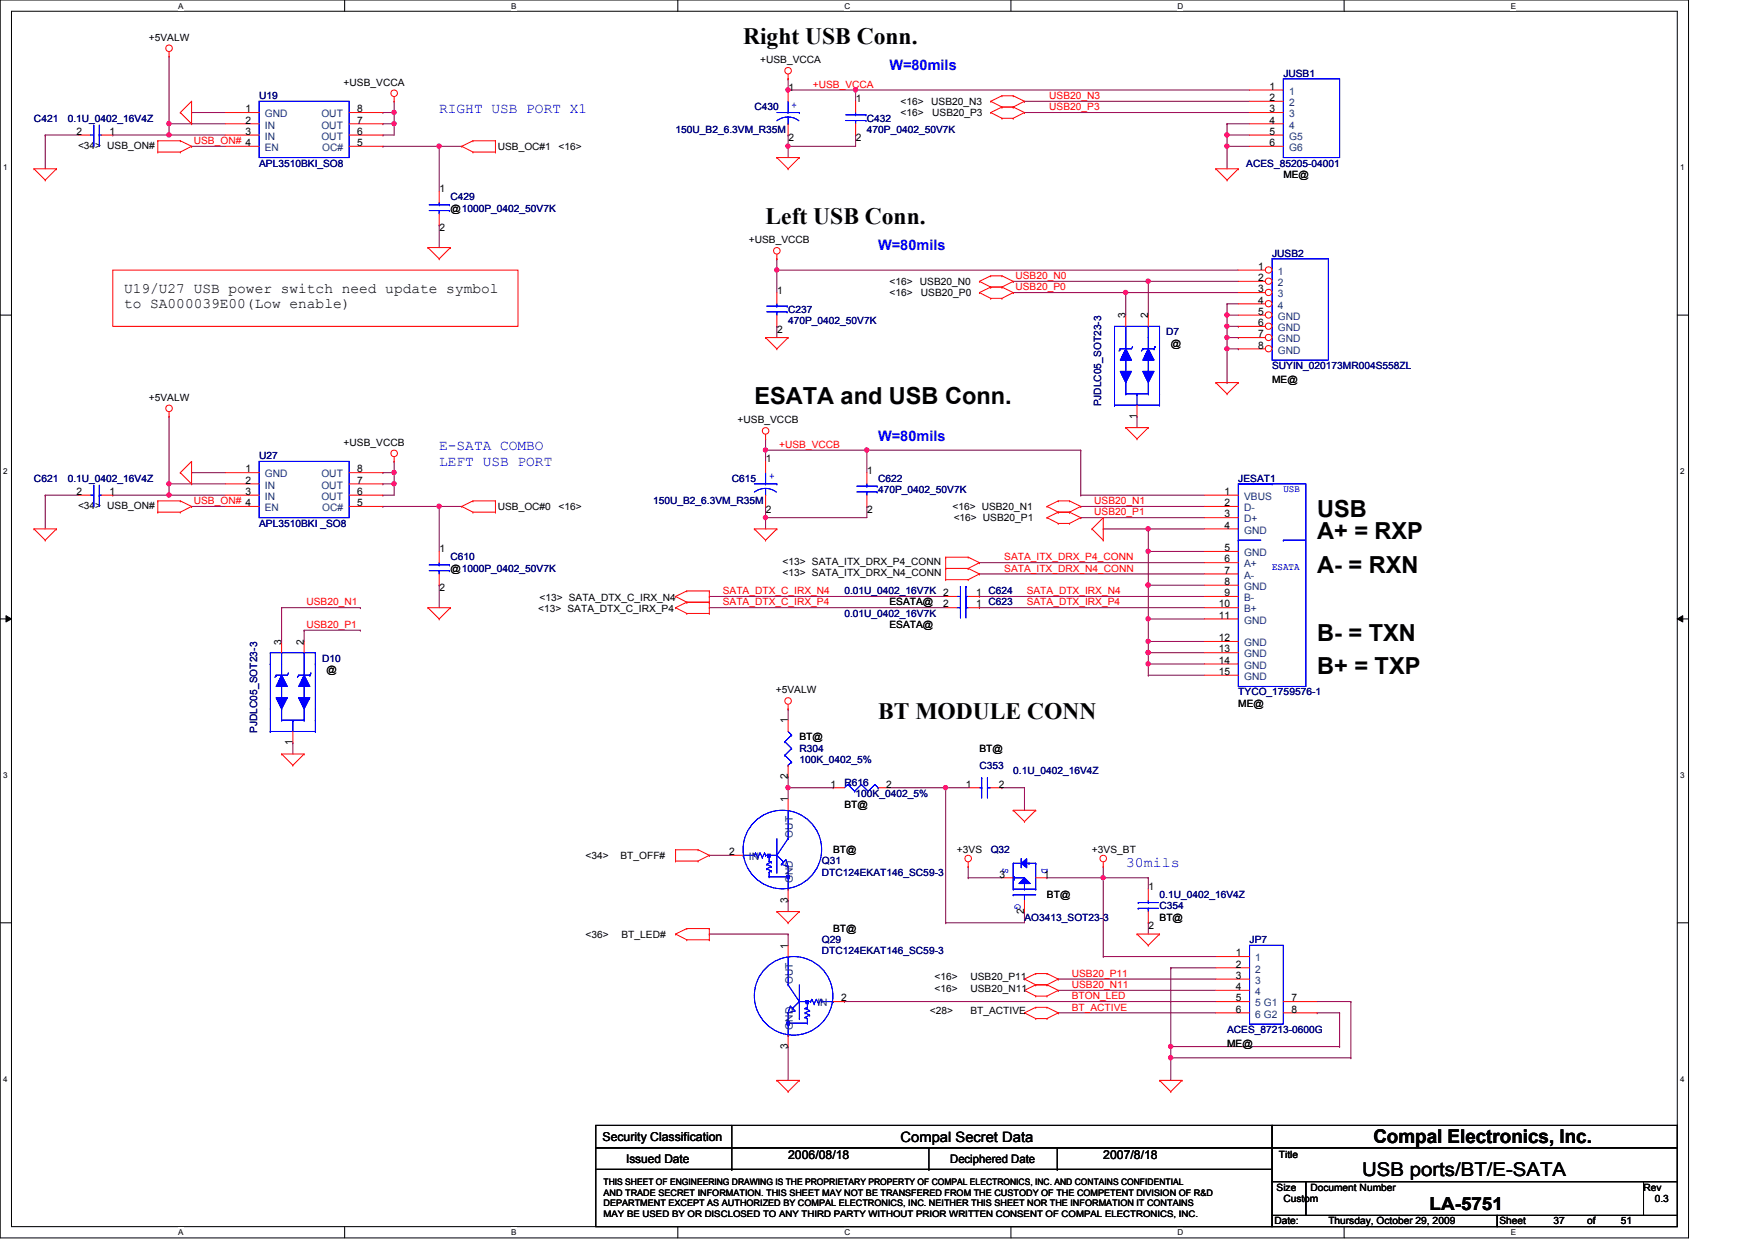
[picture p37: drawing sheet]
<svg xmlns="http://www.w3.org/2000/svg" width="297mm" height="210mm" viewBox="0 0 297 210" stroke-linecap="round" stroke-linejoin="round" font-family="sans-serif">
<defs><g id="words">
<g font-size="4">
<text x="125.8" y="7.4">Right USB Conn.</text>
<text x="129.6" y="37.9">Left USB Conn.</text>
<text x="127.7" y="68.5">ESATA and USB Conn.</text>
<text x="222.9" y="87.5">USB</text>
<text x="222.9" y="91.3">A+ = RXP</text>
<text x="222.9" y="97">A- = RXN</text>
<text x="222.9" y="108.5">B- = TXN</text>
<text x="222.9" y="114.2">B+ = TXP</text>
<text x="148.6" y="121.7">BT MODULE CONN</text>
</g>
<g font-size="3.2">
<text x="232.4" y="193.5">Compal Electronics, Inc.</text>
<text x="230.5" y="199.1">USB ports/BT/E-SATA</text>
</g>
<text font-size="3" x="242" y="204.8">LA-5751</text>
<g font-size="2.5" fill="#00f">
<text x="150.5" y="11.8">W=80mils</text>
<text x="74.3" y="19.1">RIGHT USB PORT X1</text>
<text x="148.6" y="42.2">W=80mils</text>
<text x="74.3" y="76.2">E-SATA COMBO</text>
<text x="148.6" y="74.6">W=80mils</text>
<text x="74.3" y="78.9">LEFT USB PORT</text>
<text x="190.5" y="146.7">30mils</text>
</g>
<g font-size="2.5">
<text x="21" y="49.6">U19/U27 USB power switch need update symbol</text>
<text x="21" y="52.2">to SA000039E00(Low enable)</text>
</g>
<text font-size="2.4" x="152.4" y="193.3">Compal Secret Data</text>
<g font-size="2.1">
<text x="102" y="193.2">Security Classification</text>
<text x="133.4" y="196.2">2006/08/18</text>
<text x="186.7" y="196.2">2007/8/18</text>
</g>
<g font-size="2">
<text x="106" y="196.8">Issued Date</text>
<text x="160.8" y="196.9">Deciphered Date</text>
</g>
<g font-size="1.7">
<text x="25.2" y="6.9">+5VALW</text>
<text x="128.6" y="10.7">+USB_VCCA</text>
<text x="58.2" y="14.5">+USB_VCCA</text>
<text x="133.4" y="15.4">1</text>
<text x="144.9" y="17.3">1</text>
<text x="152.4" y="17.7">&lt;16&gt;</text>
<text x="157.6" y="17.7">USB20_N3</text>
<text x="214.9" y="15.2">1</text>
<text x="214.9" y="17.1">2</text>
<text x="13" y="22.8">2</text>
<text x="18.5" y="22.8">1</text>
<text x="41.5" y="19">1</text>
<text x="41.5" y="20.9">2</text>
<text x="41.5" y="22.8">3</text>
<text x="60.4" y="22.8">6</text>
<text x="60.4" y="19">8</text>
<text x="60.4" y="20.9">7</text>
<text x="133.4" y="23.9">2</text>
<text x="144.9" y="23.9">2</text>
<text x="152.4" y="19.6">&lt;16&gt;</text>
<text x="157.8" y="19.6">USB20_P3</text>
<text x="214.9" y="19">3</text>
<text x="214.9" y="22.8">5</text>
<text x="214.9" y="20.9">4</text>
<text x="13.2" y="25.1">&lt;34&gt; USB_ON#</text>
<text x="60.4" y="24.7">5</text>
<text x="84.2" y="25.4">USB_OC#1</text>
<text x="94.5" y="25.4">&lt;16&gt;</text>
<text x="214.9" y="24.7">6</text>
<text x="74.4" y="32.6">1</text>
<text x="76.2" y="35.8">@1000P_0402_50V7K</text>
<text x="217.2" y="30.1">ME@</text>
<text x="74.4" y="39.2">2</text>
<text x="126.7" y="41.1">+USB_VCCB</text>
<text x="213" y="45.7">1</text>
<text x="213" y="47.6">2</text>
<text x="131.5" y="49.7">1</text>
<text x="150.5" y="50.1">&lt;16&gt;</text>
<text x="150.5" y="48.2">&lt;16&gt;</text>
<text x="155.7" y="48.2">USB20_N0</text>
<text x="155.9" y="50.1">USB20_P0</text>
<text x="190.5" y="53.9" transform="rotate(-90 190.5 53.9)">3</text>
<text x="194.3" y="53.9" transform="rotate(-90 194.3 53.9)">2</text>
<text x="213" y="49.5">3</text>
<text x="213" y="51.4">4</text>
<text x="213" y="53.3">5</text>
<text x="131.5" y="56.3">2</text>
<text x="198.2" y="58.7">@</text>
<text x="213" y="55.2">6</text>
<text x="213" y="57.1">7</text>
<text x="213" y="59">8</text>
<text x="215.3" y="64.8">ME@</text>
<text x="25.2" y="67.8">+5VALW</text>
<text x="124.8" y="71.6">+USB_VCCB</text>
<text x="192.4" y="70.9" transform="rotate(-90 192.4 70.9)">1</text>
<text x="58.2" y="75.4">+USB_VCCB</text>
<text x="13" y="83.8">2</text>
<text x="18.5" y="83.8">1</text>
<text x="41.5" y="80">1</text>
<text x="41.5" y="81.9">2</text>
<text x="41.5" y="83.8">3</text>
<text x="60.4" y="83.8">6</text>
<text x="60.4" y="80">8</text>
<text x="60.4" y="81.9">7</text>
<text x="129.6" y="78.3">1</text>
<text x="146.8" y="80.2">1</text>
<text x="207.3" y="83.8">1</text>
<text x="13.2" y="86.1">&lt;34&gt; USB_ON#</text>
<text x="60.4" y="85.7">5</text>
<text x="84.2" y="86.3">USB_OC#0</text>
<text x="94.5" y="86.3">&lt;16&gt;</text>
<text x="129.6" y="86.8">2</text>
<text x="146.8" y="86.8">2</text>
<text x="161.2" y="86.3">&lt;16&gt; USB20_N1</text>
<text x="161.4" y="88.2">&lt;16&gt; USB20_P1</text>
<text x="207.3" y="85.7">2</text>
<text x="207.3" y="87.6">3</text>
<text x="207.3" y="89.5">4</text>
<text x="74.4" y="93.5">1</text>
<text x="132.5" y="95.6">&lt;13&gt; SATA_ITX_DRX_P4_CONN</text>
<text x="207.3" y="93.3">5</text>
<text x="207.3" y="95.2">6</text>
<text x="74.4" y="100.1">2</text>
<text x="76.2" y="96.8">@1000P_0402_50V7K</text>
<text x="91.3" y="101.7">&lt;13&gt; SATA_DTX_C_IRX_N4</text>
<text x="132.5" y="97.5">&lt;13&gt; SATA_ITX_DRX_N4_CONN</text>
<text x="165.2" y="100.9">1 C624</text>
<text x="207.3" y="97.1">7</text>
<text x="207.3" y="99">8</text>
<text x="207.3" y="100.9">9</text>
<text x="91.1" y="103.6">&lt;13&gt; SATA_DTX_C_IRX_P4</text>
<text x="150.5" y="106.3">ESATA@</text>
<text x="150.5" y="102.5">ESATA@</text>
<text x="159.6" y="102.8">2</text>
<text x="165.2" y="102.8">1 C623</text>
<text x="206.3" y="102.8">10</text>
<text x="206.3" y="104.7">11</text>
<text x="47.6" y="109.1" transform="rotate(-90 47.6 109.1)">3</text>
<text x="51.4" y="109.1" transform="rotate(-90 51.4 109.1)">2</text>
<text x="55.3" y="113.9">@</text>
<text x="206.3" y="108.5">12</text>
<text x="206.3" y="110.4">13</text>
<text x="206.3" y="112.4">14</text>
<text x="131.3" y="117.3">+5VALW</text>
<text x="206.3" y="114.3">15</text>
<text x="209.6" y="119.6">ME@</text>
<text x="133.3" y="122.5" transform="rotate(-90 133.3 122.5)">1</text>
<text x="135.3" y="125.3">BT@</text>
<text x="49.5" y="126.2" transform="rotate(-90 49.5 126.2)">1</text>
<text x="133.3" y="131.9" transform="rotate(-90 133.3 131.9)">2</text>
<text x="165.8" y="127.3">BT@</text>
<text x="133.3" y="135.8" transform="rotate(-90 133.3 135.8)">1</text>
<text x="140.6" y="133.3">1</text>
<text x="142.9" y="136.8">BT@</text>
<text x="150" y="133.3">2</text>
<text x="163.4" y="133.3">1</text>
<text x="169" y="133.3">2</text>
<text x="99.1" y="145.4">&lt;34&gt;</text>
<text x="105" y="145.4">BT_OFF#</text>
<text x="123.4" y="144.7">2</text>
<text x="141" y="144.4">BT@</text>
<text x="162" y="144.4">+3VS</text>
<text x="169.2" y="148.5">3</text>
<text x="176.7" y="148.5">1</text>
<text x="184.8" y="144.4">+3VS_BT</text>
<text x="133.3" y="152.8" transform="rotate(-90 133.3 152.8)">3</text>
<text x="173.4" y="154.7" transform="rotate(-90 173.4 154.7)">2</text>
<text x="177.2" y="152">BT@</text>
<text x="194.4" y="150.7">1</text>
<text x="196.3" y="155.8">BT@</text>
<text x="99.1" y="158.7">&lt;36&gt;</text>
<text x="105.2" y="158.7">BT_LED#</text>
<text x="133.3" y="160.6" transform="rotate(-90 133.3 160.6)">1</text>
<text x="141" y="157.7">BT@</text>
<text x="194.4" y="157.3">2</text>
<text x="209.2" y="161.9">1</text>
<text x="158.2" y="165.9">&lt;16&gt;</text>
<text x="158.2" y="167.9">&lt;16&gt;</text>
<text x="164.3" y="165.9">USB20_P11</text>
<text x="164.3" y="167.9">USB20_N11</text>
<text x="209.2" y="163.8">2</text>
<text x="209.2" y="165.7">3</text>
<text x="209.2" y="167.6">4</text>
<text x="142.4" y="169.5">2</text>
<text x="157.4" y="171.7">&lt;28&gt;</text>
<text x="164.3" y="171.7">BT_ACTIVE</text>
<text x="209.2" y="169.5">5</text>
<text x="209.2" y="171.4">6</text>
<text x="218.6" y="169.5">7</text>
<text x="218.6" y="171.4">8</text>
<text x="133.3" y="177.6" transform="rotate(-90 133.3 177.6)">3</text>
<text x="207.7" y="177.2">ME@</text>
<text x="216.4" y="196">Title</text>
<text x="216.1" y="201.5">Size</text>
<text x="217.2" y="203.5">Custom</text>
<text x="221.8" y="201.5">Document Number</text>
<text x="278.2" y="201.5">Rev</text>
<text x="280.1" y="203.5">0.3</text>
<text x="215.7" y="207.3">Date:</text>
<text x="224.8" y="207.3">Thursday, October 29, 2009</text>
<text x="253.8" y="207.3">Sheet</text>
<text x="262.9" y="207.3">37</text>
<text x="268.6" y="207.3">of</text>
<text x="274.4" y="207.3">51</text>
</g>
<g font-size="1.7" fill="#000080">
<text x="43.9" y="16.8">U19</text>
<text x="217.2" y="13">JUSB1</text>
<text x="5.8" y="20.6">C421</text>
<text x="11.5" y="20.6">0.1U_0402_16V4Z</text>
<text x="114.3" y="22.5">150U_B2_6.3VM_R35M</text>
<text x="127.7" y="18.7">C430</text>
<text x="146.7" y="20.6">C432</text>
<text x="146.7" y="22.5">470P_0402_50V7K</text>
<text x="43.9" y="28.2">APL3510BKI_SO8</text>
<text x="210.9" y="28.2">ACES_85205-04001</text>
<text x="76.2" y="33.9">C429</text>
<text x="215.3" y="43.4">JUSB2</text>
<text x="133.4" y="53">C237</text>
<text x="133.4" y="54.9">470P_0402_50V7K</text>
<text x="197.4" y="56.8">D7</text>
<text x="215.3" y="62.5">SUYIN_020173MR004S558ZL</text>
<text x="186.4" y="68.8" transform="rotate(-90 186.4 68.8)">PJDLC05_SOT23-3</text>
<text x="43.9" y="77.7">U27</text>
<text x="5.8" y="81.5">C621</text>
<text x="11.5" y="81.5">0.1U_0402_16V4Z</text>
<text x="123.9" y="81.5">C615</text>
<text x="148.6" y="81.5">C622</text>
<text x="148.6" y="83.4">470P_0402_50V7K</text>
<text x="209.6" y="81.5">JESAT1</text>
<text x="43.9" y="89.2">APL3510BKI _SO8</text>
<text x="110.5" y="85.3">150U_B2_6.3VM_R35M</text>
<text x="76.2" y="94.9">C610</text>
<text x="142.9" y="100.6">0.01U_0402_16V7K 2</text>
<text x="142.9" y="104.4">0.01U_0402_16V7K</text>
<text x="54.5" y="112">D10</text>
<text x="209.6" y="117.7">TYCO_1759576-1</text>
<text x="43.5" y="124" transform="rotate(-90 43.5 124)">PJDLC05_SOT23-3</text>
<text x="135.3" y="127.3">R304</text>
<text x="135.3" y="129.2">100K_0402_5%</text>
<text x="165.8" y="130.1">C353</text>
<text x="171.5" y="131.1">0.1U_0402_16V4Z</text>
<text x="142.9" y="133">R616</text>
<text x="144.8" y="134.9">100K_0402_5%</text>
<text x="139.1" y="146.3">Q31</text>
<text x="139.1" y="148.2">DTC124EKAT146_SC59-3</text>
<text x="167.7" y="144.4">Q32</text>
<text x="173.4" y="155.8">AO3413_SOT23-3</text>
<text x="196.3" y="153.9">C354</text>
<text x="196.3" y="152">0.1U_0402_16V4Z</text>
<text x="139.1" y="159.6">Q29</text>
<text x="139.1" y="161.5">DTC124EKAT146_SC59-3</text>
<text x="211.5" y="159.6">JP7</text>
<text x="207.7" y="174.9">ACES_87213-0600G</text>
</g>
<g font-size="1.7" fill="#f00">
<text x="137.6" y="14.9">+USB_VCCA</text>
<text x="177.6" y="16.8">USB20_N3</text>
<text x="177.6" y="18.7">USB20_P3</text>
<text x="32.8" y="24.4">USB_ON# 4</text>
<text x="171.9" y="47.2">USB20_N0</text>
<text x="171.9" y="49.1">USB20_P0</text>
<text x="131.9" y="75.8">+USB_VCCB</text>
<text x="32.8" y="85.3">USB_ON# 4</text>
<text x="185.2" y="85.3">USB20_N1</text>
<text x="185.2" y="87.2">USB20_P1</text>
<text x="170" y="94.9">SATA_ITX_DRX_P4_CONN</text>
<text x="122.3" y="100.6">SATA_DTX_C_IRX_N4</text>
<text x="170" y="96.8">SATA_ITX_DRX_N4_CONN</text>
<text x="173.8" y="100.6">SATA_DTX_IRX_N4</text>
<text x="51.9" y="102.5">USB20_N1</text>
<text x="51.9" y="106.3">USB20_P1</text>
<text x="122.3" y="102.5">SATA_DTX_C_IRX_P4</text>
<text x="173.8" y="102.5">SATA_DTX_IRX_P4</text>
<text x="181.4" y="165.4">USB20_P11</text>
<text x="181.4" y="167.3">USB20_N11</text>
<text x="181.4" y="169.2">BTON_LED</text>
<text x="181.4" y="171.1">BT_ACTIVE</text>
</g>
<g font-size="1.7" fill="#004080">
<text x="218.2" y="16">1</text>
<text x="218.2" y="17.9">2</text>
<text x="44.8" y="19.9">GND</text>
<text x="44.8" y="21.8">IN</text>
<text x="44.8" y="23.7">IN</text>
<text x="54.4" y="23.7">OUT</text>
<text x="54.4" y="19.9">OUT</text>
<text x="54.4" y="21.8">OUT</text>
<text x="218.2" y="19.9">3</text>
<text x="218.2" y="23.7">G5</text>
<text x="218.2" y="21.8">4</text>
<text x="44.8" y="25.6">EN</text>
<text x="54.5" y="25.6">OC#</text>
<text x="218.2" y="25.6">G6</text>
<text x="216.3" y="46.5">1</text>
<text x="216.3" y="48.4">2</text>
<text x="216.3" y="50.3">3</text>
<text x="216.3" y="52.2">4</text>
<text x="216.3" y="54.1">GND</text>
<text x="216.3" y="56">GND</text>
<text x="216.3" y="58">GND</text>
<text x="216.3" y="59.9">GND</text>
<text x="44.8" y="80.8">GND</text>
<text x="44.8" y="82.7">IN</text>
<text x="54.4" y="80.8">OUT</text>
<text x="54.4" y="82.7">OUT</text>
<text x="44.8" y="84.6">IN</text>
<text x="44.8" y="86.5">EN</text>
<text x="54.4" y="84.6">OUT</text>
<text x="54.5" y="86.5">OC#</text>
<text x="210.6" y="84.6">VBUS</text>
<text x="210.6" y="86.5">D-</text>
<text x="210.6" y="88.4">D+</text>
<text x="210.6" y="90.3">GND</text>
<text x="210.6" y="94.1">GND</text>
<text x="210.6" y="96.1">A+</text>
<text x="210.6" y="98">A-</text>
<text x="210.6" y="99.9">GND</text>
<text x="210.6" y="101.8">B-</text>
<text x="210.6" y="103.7">B+</text>
<text x="210.6" y="105.6">GND</text>
<text x="210.6" y="109.4">GND</text>
<text x="210.6" y="111.3">GND</text>
<text x="210.6" y="113.2">GND</text>
<text x="210.6" y="115.1">GND</text>
<text x="134.2" y="141.8" transform="rotate(-90 134.2 141.8)">OUT</text>
<text x="126.7" y="145.6">IN</text>
<text x="134.2" y="149.5" transform="rotate(-90 134.2 149.5)">GND</text>
<text x="134.2" y="166.5" transform="rotate(-90 134.2 166.5)">OUT</text>
<text x="212.5" y="162.7">1</text>
<text x="212.5" y="164.6">2</text>
<text x="212.5" y="166.5">3</text>
<text x="138.3" y="170.3">IN</text>
<text x="212.5" y="168.4">4</text>
<text x="212.5" y="170.3">5 G1</text>
<text x="212.5" y="172.3">6 G2</text>
<text x="134.2" y="174.3" transform="rotate(-90 134.2 174.3)">GND</text>
</g>
<g font-size="1.7" fill="#00f">
<text x="134" y="18.3">+</text>
<text x="130.2" y="81.2">+</text>
<text x="217.2" y="83.2">USB</text>
<text x="215.3" y="96.6">ESATA</text>
<text x="169.7" y="146.9" transform="rotate(90 169.7 146.9)">S</text>
<text x="176.4" y="146.9" transform="rotate(90 176.4 146.9)">D</text>
<text x="171.8" y="153" transform="rotate(90 171.8 153)">G</text>
</g>
<g font-size="1.5">
<text x="102.1" y="200.7">THIS SHEET OF ENGINEERING DRAWING IS THE PROPRIETARY PROPERTY OF COMPAL ELECTRONICS, INC. AND CONTAINS CONFIDENTIAL</text>
<text x="102.1" y="202.4">AND TRADE SECRET INFORMATION. THIS SHEET MAY NOT BE TRANSFERED FROM THE CUSTODY OF THE COMPETENT DIVISION OF R&amp;D</text>
<text x="102.1" y="204.2">DEPARTMENT EXCEPT AS AUTHORIZED BY COMPAL ELECTRONICS, INC. NEITHER THIS SHEET NOR THE INFORMATION IT CONTAINS</text>
<text x="102.1" y="206">MAY BE USED BY OR DISCLOSED TO ANY THIRD PARTY WITHOUT PRIOR WRITTEN CONSENT OF COMPAL ELECTRONICS, INC.</text>
</g>
<g font-size="1.4">
<text x="30.1" y="1.4">A</text>
<text x="86.5" y="1.4">B</text>
<text x="142.9" y="1.4">C</text>
<text x="199.3" y="1.4">D</text>
<text x="255.7" y="1.4">E</text>
<text x=".5" y="28.8">1</text>
<text x="284.4" y="28.8">1</text>
<text x=".5" y="80.3">2</text>
<text x="284.4" y="80.3">2</text>
<text x=".5" y="131.7">3</text>
<text x="284.4" y="131.7">3</text>
<text x=".5" y="183.1">4</text>
<text x="284.4" y="183.1">4</text>
<text x="30.1" y="209.1">A</text>
<text x="86.5" y="209.1">B</text>
<text x="142.9" y="209.1">C</text>
<text x="199.3" y="209.1">D</text>
<text x="255.7" y="209.1">E</text>
</g>
</g></defs>
<path d="M0 0h285.8v209.5h-285.8zM1.9 1.9h282v205.7h-282z" fill="none" stroke="#000" stroke-width=".17"/>
<g fill="#fff">
<path d="M30.1 .2h.9v1.5h-.9z"/>
<path d="M30.1 207.9h.9v1.5h-.9z"/>
</g>
<path d="M58.3 0v1.9M58.3 207.6v1.9" fill="none" stroke="#000" stroke-width=".17"/>
<g fill="#fff">
<path d="M86.5 .2h.9v1.5h-.9z"/>
<path d="M86.5 207.9h.9v1.5h-.9z"/>
</g>
<path d="M114.7 0v1.9M114.7 207.6v1.9" fill="none" stroke="#000" stroke-width=".17"/>
<g fill="#fff">
<path d="M142.9 .2h1v1.5h-1z"/>
<path d="M142.9 207.9h1v1.5h-1z"/>
</g>
<path d="M171.1 0v1.9M171.1 207.6v1.9" fill="none" stroke="#000" stroke-width=".17"/>
<g fill="#fff">
<path d="M199.3 .2h1v1.5h-1z"/>
<path d="M199.3 207.9h1v1.5h-1z"/>
</g>
<path d="M227.5 0v1.9M227.5 207.6v1.9" fill="none" stroke="#000" stroke-width=".17"/>
<g fill="#fff">
<path d="M255.7 .2h.9v1.5h-.9z"/>
<path d="M255.7 207.9h.9v1.5h-.9z"/>
<path d="M.5 27.6h.8v1.5h-.8z"/>
<path d="M284.4 27.6h.8v1.5h-.8z"/>
<path d="M.5 79h.8v1.6h-.8z"/>
<path d="M284.4 79h.8v1.6h-.8z"/>
</g>
<path d="M0 53.3h1.9M283.9 53.3h1.9" fill="none" stroke="#000" stroke-width=".17"/>
<g fill="#fff">
<path d="M.5 130.5h.8v1.5h-.8z"/>
<path d="M284.4 130.5h.8v1.5h-.8z"/>
</g>
<path d="M0 104.8h1.9M1 104.2l.9 .6-.9 .5zM283.9 104.8l.9-.6v1.1zM283.9 104.8h1.9" fill="none" stroke="#000" stroke-width=".17"/>
<path d="M1 104.2l.9 .6-.9 .5zM283.9 104.8l.9-.6v1.1z" fill="#000"/>
<g fill="#fff">
<path d="M.5 181.9h.8v1.5h-.8z"/>
<path d="M284.4 181.9h.8v1.5h-.8z"/>
</g>
<path d="M0 156.2h1.9M283.9 156.2h1.9" fill="none" stroke="#000" stroke-width=".17"/>
<g fill="none" stroke="#800040" stroke-width=".17">
<path d="M160.1 133.3h.1M160.1 133.3v22.9M120.1 158.1h.1M120.1 144.8h.1M120.1 158.1h13.3M120.1 144.8h3.8M133.4 152.4h.1M133.4 158.1h.1M133.4 152.4v1.9M133.4 158.1v1.9M160.1 156.2h.1M173.4 154.3h.1"/>
<path d="M173.4 154.3v1.9h-13.3M177.2 148.6h.1M177.2 148.6h17.1M186.7 148.6h.1M186.7 146.7h.1M186.7 146.7v15.2M194.3 148.6h.1M194.3 148.6v1.9M186.7 161.9h.1M186.7 161.9h19.1"/>
</g>
<circle cx="186.7" cy="148.6" r=".37" fill="#f0f"/>
<circle cx="186.7" cy="148.6" r=".37" fill="none" stroke="#f0f" stroke-width=".17"/>
<path d="M133.4 133.3h.1M133.4 133.3v2M194.3 156.2h.1M194.3 156.2v1.9M133.4 177.2h.1M133.4 177.2v5.7" fill="none" stroke="#800040" stroke-width=".17"/>
<circle cx="133.4" cy="133.3" r=".37" fill="#f0f"/>
<circle cx="133.4" cy="133.3" r=".37" fill="none" stroke="#f0f" stroke-width=".17"/>
<path d="M133.4 24.8h.1M133.4 24.8h11.4M133.4 120h.1M133.4 120v1.9M163.9 148.6h.1M163.9 146.7h.1M163.9 148.6h5.7M163.9 146.7v1.9" fill="none" stroke="#800040" stroke-width=".17"/>
<circle cx="133.4" cy="24.7" r=".37" fill="#f0f"/>
<circle cx="133.4" cy="24.7" r=".37" fill="none" stroke="#f0f" stroke-width=".17"/>
<path d="M144.8 15.2h.1M144.8 15.2v1.9M133.4 24.8h.1M133.4 24.8v1.9M144.8 22.9h.1M144.8 22.9v1.9M160.1 133.3h.1M160.1 133.3h3.8M142.9 169.5h.1M142.9 169.5h62.9" fill="none" stroke="#800040" stroke-width=".17"/>
<circle cx="160" cy="133.3" r=".37" fill="#f0f"/>
<circle cx="160" cy="133.3" r=".37" fill="none" stroke="#f0f" stroke-width=".17"/>
<path d="M7.7 22.9h.1M7.7 22.9v5.7M131.5 45.7h.1M131.5 43.8h.1M131.5 43.8v5.7M131.5 45.7h78.1M173.4 133.3h.1M173.4 133.3v3.9" fill="none" stroke="#800040" stroke-width=".17"/>
<circle cx="131.5" cy="45.7" r=".37" fill="#f0f"/>
<circle cx="131.5" cy="45.7" r=".37" fill="none" stroke="#f0f" stroke-width=".17"/>
<path d="M133.4 15.2h.1M133.4 15.2h11.4M131.5 55.2h.1M131.5 55.2v1.9M207.7 57.1h1.9M207.7 59.1h1.9M207.7 55.2h1.9M209.6 57.1h.1M209.6 59.1h.1M209.6 55.2h.1" fill="none" stroke="#800040" stroke-width=".17"/>
<circle cx="133.4" cy="15.2" r=".37" fill="#f0f"/>
<circle cx="133.4" cy="15.2" r=".37" fill="none" stroke="#f0f" stroke-width=".17"/>
<g fill="none" stroke="#800040" stroke-width=".17">
<path d="M207.7 21h.1M207.7 21h3.8M182.9 76.2h.1M182.9 76.2v7.6M182.9 83.8h.1M182.9 85.7h.1M182.9 87.6h.1M182.9 83.8h21M182.9 85.7h21M182.9 87.6h21M194.3 89.5h.1M194.3 89.5h9.6"/>
<path d="M120.1 101h.1M120.1 102.9h.1M120.1 102.9h40M120.1 101h40M165.8 102.9h.1M165.8 101h.1M165.8 102.9h38.1M165.8 101h38.1"/>
</g>
<circle cx="194.3" cy="89.5" r=".37" fill="#f0f"/>
<circle cx="194.3" cy="89.5" r=".37" fill="none" stroke="#f0f" stroke-width=".17"/>
<path d="M129.6 87.6h.1M129.6 87.6h17.1M194.3 99.1h.1M194.3 99.1h9.6M194.3 104.8h.1M194.3 114.3h.1M194.3 112.4h.1M194.3 108.6h.1M194.3 104.8v5.7M194.3 114.3h9.6M194.3 112.4h9.6" fill="none" stroke="#800040" stroke-width=".17"/>
<circle cx="129.5" cy="87.6" r=".37" fill="#f0f"/>
<circle cx="129.5" cy="87.6" r=".37" fill="none" stroke="#f0f" stroke-width=".17"/>
<path d="M146.7 76.2h.1M146.7 76.2h36.2" fill="none" stroke="#800040" stroke-width=".17"/>
<circle cx="146.7" cy="76.2" r=".37" fill="#f0f"/>
<circle cx="146.7" cy="76.2" r=".37" fill="none" stroke="#f0f" stroke-width=".17"/>
<path d="M129.6 76.2h.1M129.6 76.2h17.1" fill="none" stroke="#800040" stroke-width=".17"/>
<circle cx="129.5" cy="76.2" r=".37" fill="#f0f"/>
<circle cx="129.5" cy="76.2" r=".37" fill="none" stroke="#f0f" stroke-width=".17"/>
<g fill="none" stroke="#800040" stroke-width=".17">
<path d="M64.8 19h.1M64.8 19h1.9M19.1 22.9h.1M19.1 22.9h9.5M28.6 21h.1M28.6 21h9.5M64.8 21h.1M64.8 22.9h.1M64.8 21h1.9M64.8 22.9h1.9M129.6 76.2h.1M129.6 74.3h.1"/>
<path d="M129.6 74.3v3.8M146.7 76.2h.1M146.7 76.2v3.8M129.6 87.6h.1M129.6 87.6v1.9M146.7 85.7h.1M146.7 85.7v1.9M165.8 97.2h.1M165.8 95.2h.1M165.8 97.2h38.1M165.8 95.2h38.1M194.3 104.8h.1"/>
<path d="M194.3 104.8h9.6"/>
</g>
<circle cx="28.6" cy="20.9" r=".37" fill="#f0f"/>
<circle cx="28.6" cy="20.9" r=".37" fill="none" stroke="#f0f" stroke-width=".17"/>
<path d="M207.7 24.8h.1M207.7 24.8v3.8" fill="none" stroke="#800040" stroke-width=".17"/>
<circle cx="207.7" cy="24.7" r=".37" fill="#f0f"/>
<circle cx="207.7" cy="24.7" r=".37" fill="none" stroke="#f0f" stroke-width=".17"/>
<path d="M66.7 19h.1M66.7 19v2M32.4 24.8h.1M32.4 24.8h5.7" fill="none" stroke="#800040" stroke-width=".17"/>
<circle cx="66.7" cy="19" r=".37" fill="#f0f"/>
<circle cx="66.7" cy="19" r=".37" fill="none" stroke="#f0f" stroke-width=".17"/>
<path d="M194.3 93.3h.1M194.3 93.3v5.8" fill="none" stroke="#800040" stroke-width=".17"/>
<circle cx="194.3" cy="99" r=".37" fill="#f0f"/>
<circle cx="194.3" cy="99" r=".37" fill="none" stroke="#f0f" stroke-width=".17"/>
<path d="M194.3 99.1h.1M194.3 99.1v5.7" fill="none" stroke="#800040" stroke-width=".17"/>
<circle cx="194.3" cy="104.7" r=".37" fill="#f0f"/>
<circle cx="194.3" cy="104.7" r=".37" fill="none" stroke="#f0f" stroke-width=".17"/>
<circle cx="194.3" cy="99" r=".37" fill="#f0f"/>
<circle cx="194.3" cy="99" r=".37" fill="none" stroke="#f0f" stroke-width=".17"/>
<path d="M28.6 22.9h.1M28.6 22.9h9.5" fill="none" stroke="#800040" stroke-width=".17"/>
<circle cx="28.6" cy="22.8" r=".37" fill="#f0f"/>
<circle cx="28.6" cy="22.8" r=".37" fill="none" stroke="#f0f" stroke-width=".17"/>
<path d="M207.7 53.3h.1M207.7 51.4v1.9" fill="none" stroke="#800040" stroke-width=".17"/>
<circle cx="207.7" cy="53.3" r=".37" fill="#f0f"/>
<circle cx="207.7" cy="53.3" r=".37" fill="none" stroke="#f0f" stroke-width=".17"/>
<path d="M194.3 108.6h.1M194.3 108.6h9.6" fill="none" stroke="#800040" stroke-width=".17"/>
<circle cx="194.3" cy="108.6" r=".37" fill="#f0f"/>
<circle cx="194.3" cy="108.6" r=".37" fill="none" stroke="#f0f" stroke-width=".17"/>
<path d="M194.3 110.5h.1M194.3 110.5h9.6" fill="none" stroke="#800040" stroke-width=".17"/>
<circle cx="194.3" cy="110.5" r=".37" fill="#f0f"/>
<circle cx="194.3" cy="110.5" r=".37" fill="none" stroke="#f0f" stroke-width=".17"/>
<path d="M194.3 110.5h.1M194.3 110.5v1.9" fill="none" stroke="#800040" stroke-width=".17"/>
<circle cx="194.3" cy="110.5" r=".37" fill="#f0f"/>
<circle cx="194.3" cy="110.5" r=".37" fill="none" stroke="#f0f" stroke-width=".17"/>
<path d="M32.4 19h.1M32.4 19h5.7M129.6 85.7h.1M129.6 85.7v1.9M198.2 179.1h.1M198.2 179.1v3.8" fill="none" stroke="#800040" stroke-width=".17"/>
<circle cx="198.1" cy="179" r=".37" fill="#f0f"/>
<circle cx="198.1" cy="179" r=".37" fill="none" stroke="#f0f" stroke-width=".17"/>
<path d="M194.3 93.3h.1M194.3 93.3h9.6M169.6 133.3h.1M169.6 133.3h3.8" fill="none" stroke="#800040" stroke-width=".17"/>
<circle cx="194.3" cy="93.3" r=".37" fill="#f0f"/>
<circle cx="194.3" cy="93.3" r=".37" fill="none" stroke="#f0f" stroke-width=".17"/>
<path d="M7.7 22.9h.1M7.7 22.9h5.7M64.8 24.8h.1M64.8 24.8h9.5" fill="none" stroke="#800040" stroke-width=".17"/>
<circle cx="74.3" cy="24.7" r=".37" fill="#f0f"/>
<circle cx="74.3" cy="24.7" r=".37" fill="none" stroke="#f0f" stroke-width=".17"/>
<path d="M144.8 15.2h.1M144.8 15.2h66.7M194.3 89.5h.1M194.3 89.5v3.8" fill="none" stroke="#800040" stroke-width=".17"/>
<circle cx="144.8" cy="15.2" r=".37" fill="#f0f"/>
<circle cx="144.8" cy="15.2" r=".37" fill="none" stroke="#f0f" stroke-width=".17"/>
<path d="M28.6 21h.1M28.6 21v1.9M207.7 51.4h.1M207.7 59.1h.1M207.7 57.1v7.7M207.7 51.4h1.9M207.7 64.8h.1M186.7 89.5h.1M186.7 89.5h7.6" fill="none" stroke="#800040" stroke-width=".17"/>
<circle cx="207.7" cy="59" r=".37" fill="#f0f"/>
<circle cx="207.7" cy="59" r=".37" fill="none" stroke="#f0f" stroke-width=".17"/>
<path d="M66.7 17.1h.1M66.7 17.1v1.9M133.4 13.3h.1M133.4 13.3v1.9M66.7 21h.1M66.7 21v1.9M133.4 22.9h.1M133.4 22.9v1.9" fill="none" stroke="#800040" stroke-width=".17"/>
<circle cx="66.7" cy="20.9" r=".37" fill="#f0f"/>
<circle cx="66.7" cy="20.9" r=".37" fill="none" stroke="#f0f" stroke-width=".17"/>
<path d="M194.3 112.4h.1M194.3 112.4v1.9" fill="none" stroke="#800040" stroke-width=".17"/>
<circle cx="194.3" cy="112.4" r=".37" fill="#f0f"/>
<circle cx="194.3" cy="112.4" r=".37" fill="none" stroke="#f0f" stroke-width=".17"/>
<g fill="none" stroke="#800040" stroke-width=".17">
<path d="M28.6 9.5h.1M28.6 9.5v11.5M74.3 24.8h.1M74.3 38.1h.1M74.3 24.8v7.6M74.3 38.1v3.8M64.8 80h.1M64.8 83.8h.1M64.8 81.9h.1M64.8 80h1.9M64.8 83.8h1.9M66.7 80h.1"/>
<path d="M66.7 80v1.9h-1.9"/>
</g>
<circle cx="66.7" cy="80" r=".37" fill="#f0f"/>
<circle cx="66.7" cy="80" r=".37" fill="none" stroke="#f0f" stroke-width=".17"/>
<path d="M66.7 78.1h.1M66.7 78.1v1.9M74.3 85.7h.1M74.3 85.7v7.6" fill="none" stroke="#800040" stroke-width=".17"/>
<circle cx="74.3" cy="85.7" r=".37" fill="#f0f"/>
<circle cx="74.3" cy="85.7" r=".37" fill="none" stroke="#f0f" stroke-width=".17"/>
<path d="M28.6 70.5h.1M28.6 70.5v11.4M28.6 81.9h.1M28.6 81.9h9.5M32.4 85.7h.1M32.4 85.7h5.7M64.8 85.7h.1M64.8 85.7h9.5M74.3 99.1h.1M74.3 99.1v3.8" fill="none" stroke="#800040" stroke-width=".17"/>
<circle cx="28.6" cy="81.9" r=".37" fill="#f0f"/>
<circle cx="28.6" cy="81.9" r=".37" fill="none" stroke="#f0f" stroke-width=".17"/>
<path d="M28.6 83.8h.1M28.6 83.8h9.5" fill="none" stroke="#800040" stroke-width=".17"/>
<circle cx="28.6" cy="83.8" r=".37" fill="#f0f"/>
<circle cx="28.6" cy="83.8" r=".37" fill="none" stroke="#f0f" stroke-width=".17"/>
<path d="M19.1 83.8h.1M28.6 81.9h.1M28.6 81.9v1.9h-9.5M32.4 80h.1M32.4 80h5.7M66.7 81.9h.1M66.7 81.9v1.9" fill="none" stroke="#800040" stroke-width=".17"/>
<circle cx="66.7" cy="81.9" r=".37" fill="#f0f"/>
<circle cx="66.7" cy="81.9" r=".37" fill="none" stroke="#f0f" stroke-width=".17"/>
<path d="M207.7 57.1h.1M207.7 55.2v1.9M7.7 83.8h.1M7.7 83.8v5.7M7.7 83.8h5.7M74.3 85.7h.1M74.3 85.7h3.8" fill="none" stroke="#800040" stroke-width=".17"/>
<circle cx="207.7" cy="57.1" r=".37" fill="#f0f"/>
<circle cx="207.7" cy="57.1" r=".37" fill="none" stroke="#f0f" stroke-width=".17"/>
<path d="M74.3 24.8h.1M74.3 24.8h3.8M190.5 49.5h.1M190.5 49.5h19.1" fill="none" stroke="#800040" stroke-width=".17"/>
<circle cx="190.5" cy="49.5" r=".37" fill="#f0f"/>
<circle cx="190.5" cy="49.5" r=".37" fill="none" stroke="#f0f" stroke-width=".17"/>
<path d="M194.3 47.6h.1M194.3 47.6h15.3" fill="none" stroke="#800040" stroke-width=".17"/>
<circle cx="194.3" cy="47.6" r=".37" fill="#f0f"/>
<circle cx="194.3" cy="47.6" r=".37" fill="none" stroke="#f0f" stroke-width=".17"/>
<path d="M173.4 19h.1M173.4 19h38.1M207.7 22.9h.1M207.7 21h.1M207.7 24.8h.1M207.7 22.9h3.8M207.7 21v3.8M207.7 24.8h3.8" fill="none" stroke="#800040" stroke-width=".17"/>
<circle cx="207.7" cy="22.8" r=".37" fill="#f0f"/>
<circle cx="207.7" cy="22.8" r=".37" fill="none" stroke="#f0f" stroke-width=".17"/>
<path d="M207.7 53.3h.1M207.7 55.2h.1M207.7 53.3h1.9M207.7 53.3v1.9" fill="none" stroke="#800040" stroke-width=".17"/>
<circle cx="207.7" cy="55.2" r=".37" fill="#f0f"/>
<circle cx="207.7" cy="55.2" r=".37" fill="none" stroke="#f0f" stroke-width=".17"/>
<g fill="none" stroke="#800040" stroke-width=".17">
<path d="M173.4 17.1h.1M173.4 17.1h38.1M171.5 49.5h.1M171.5 47.6h.1M171.5 49.5h19M171.5 47.6h22.8M190.5 49.5h.1M190.5 49.5v3.8M194.3 47.6h.1M194.3 47.6v5.7M192.4 70.5h.1M192.4 70.5v1.9"/>
<path d="M47.7 102.9h.1M47.7 102.9v5.7M47.7 102.9h13.3M51.5 106.7h.1M51.5 106.7v1.9M51.5 106.7h9.5M61 102.9h.1M61 106.7h.1M49.6 125.7h.1M49.6 125.7v1.9M179.1 165.7h.1M179.1 167.6h.1"/>
<path d="M179.1 171.4h.1M179.1 165.7h26.7M179.1 167.6h26.7M179.1 171.4h26.7M198.2 163.8h.1M198.2 179.1h.1M198.2 177.2h.1M198.2 163.8h7.6M198.2 163.8v15.3M198.2 179.1h30.4"/>
</g>
<circle cx="198.1" cy="177.1" r=".37" fill="#f0f"/>
<circle cx="198.1" cy="177.1" r=".37" fill="none" stroke="#f0f" stroke-width=".17"/>
<g fill="none" stroke="#800040" stroke-width=".17">
<path d="M133.4 131.4h.1M133.4 131.4v1.9h7.6M141 133.3h.1M150.5 133.3h9.6M160.1 133.3h.1M198.2 177.2h28.5M222.9 171.4h.1M222.9 169.5h5.7M222.9 171.4h3.8M226.7 177.2h.1M226.7 171.4h.1M226.7 171.4v5.8"/>
<path d="M228.6 169.5h.1M228.6 179.1h.1M228.6 169.5v9.6"/>
</g>
<g fill="none" stroke="#f00" stroke-width=".17">
<path d="M28.6 9.5h.1M28.6 8.8v.7M30.5 19h.1M30.5 19l1.9 2M32.4 17.1h.1M32.4 17.1v3.9M32.4 17.1l-1.9 1.9M66.7 17.1h.1M66.7 16.4v.7M133.4 13.3h.1M133.4 12.6v.7M133.4 15.2v1.9"/>
<path d="M167.7 17.1h.1M167.7 19h.1M167.7 17.1l1.9 1M167.7 19l1.9 1M169.6 16.2h.1M169.6 18.1h.1M169.6 16.2l-1.9 .9M169.6 16.2h1.9M169.6 18.1h1.9M169.6 18.1l-1.9 .9M171.5 16.2h.1M171.5 18.1h.1"/>
<path d="M171.5 16.2l1.9 .9M171.5 18.1l1.9 .9M173.4 17.1h.1M173.4 19h.1M173.4 17.1l-1.9 1M173.4 19l-1.9 1M5.8 28.6h.1M5.8 28.6h3.8M5.8 28.6l1.9 1.9M7.7 30.5h.1M9.6 28.6h.1M9.6 28.6l-1.9 1.9"/>
<path d="M13.4 22.9h1.9M17.2 22.9h1.9M26.7 23.8h.1M26.7 25.7h.1M26.7 25.7h3.8M26.7 23.8h3.8M26.7 23.8v1.9M30.5 25.7h.1M30.5 23.8h.1M30.5 23.8l1.9 1M32.4 24.8h.1M32.4 21h.1"/>
<path d="M32.4 24.8l-1.9 .9M78.1 24.8h.1M78.1 24.8l1.9 .9M80 23.8h.1M80 25.7h.1M80 25.7h3.9M80 23.8h3.9M80 23.8l-1.9 1M83.9 23.8h.1M83.9 25.7h.1M83.9 23.8v1.9M131.5 26.7h.1"/>
<path d="M131.5 26.7h3.8M131.5 26.7l1.9 1.9M133.4 28.6h.1M133.4 21v1.9M135.3 26.7h.1M135.3 26.7l-1.9 1.9M169.6 20h.1M169.6 20h1.9M171.5 20h.1M205.8 28.6h.1M205.8 28.6h3.8M205.8 28.6l1.9 1.9"/>
<path d="M207.7 30.5h.1M209.6 28.6h.1M209.6 28.6l-1.9 1.9M19.1 45.7h68.6v9.5h-68.6zM72.4 41.9h.1M72.4 41.9h3.8M72.4 41.9l1.9 1.9M74.3 43.8h.1M76.2 41.9h.1M76.2 41.9l-1.9 1.9M129.6 57.1h.1M129.6 57.1h3.8"/>
<path d="M129.6 57.1l1.9 2M131.5 59.1h.1M131.5 43.8h.1M131.5 43.1v.7M133.4 57.1h.1M133.4 57.1l-1.9 2M165.8 49.5h.1M165.8 47.6h.1M165.8 49.5l1.9 1M165.8 47.6l1.9 1M167.7 48.6h.1M167.7 50.5h.1"/>
<path d="M167.7 46.7h.1M167.7 48.6l-1.9 .9M167.7 48.6h1.9M167.7 50.5h1.9M167.7 46.7l-1.9 .9M167.7 46.7h1.9M169.6 48.6h.1M169.6 50.5h.1M169.6 46.7h.1M169.6 48.6l1.9 .9M169.6 46.7l1.9 .9M171.5 49.5h.1"/>
<path d="M171.5 47.6h.1M171.5 49.5l-1.9 1M171.5 47.6l-1.9 1M28.6 70.5h.1M28.6 69.7v.8M32.4 78.1h.1M32.4 78.1v3.8M32.4 78.1l-1.9 1.9M66.7 78.1h.1M66.7 77.3v.8M129.6 74.3h.1M129.6 73.5v.8"/>
<path d="M190.5 72.4h.1M190.5 72.4h3.8M190.5 72.4l1.9 1.9M192.4 74.3h.1M194.3 72.4h.1M194.3 72.4l-1.9 1.9M205.8 64.8h.1M205.8 64.8h3.8M205.8 64.8l1.9 1.9M207.7 66.7h.1M209.6 64.8h.1M209.6 64.8l-1.9 1.9"/>
<path d="M5.8 89.5h.1M5.8 89.5h3.8M5.8 89.5l1.9 1.9M7.7 91.4h.1M9.6 89.5h.1M9.6 89.5l-1.9 1.9M26.7 84.8h.1M26.7 86.7h.1M26.7 84.8h3.8M26.7 86.7h3.8M26.7 84.8v1.9M30.5 86.7h.1"/>
<path d="M30.5 84.8h.1M30.5 80h.1M30.5 84.8l1.9 .9M30.5 80l1.9 1.9M32.4 85.7h.1M32.4 81.9h.1M32.4 85.7l-1.9 1M38.1 80h5.8M38.1 81.9h5.8M38.1 85.7h5.8M38.1 83.8h5.8M59.1 80h5.7"/>
<path d="M59.1 81.9h5.7M59.1 85.7h5.7M59.1 83.8h5.7M78.1 85.7h.1M78.1 85.7l1.9 1M80 84.8h.1M80 86.7h.1M80 84.8h3.9M80 86.7h3.9M80 84.8l-1.9 .9M83.9 84.8h.1M83.9 86.7h.1"/>
<path d="M83.9 84.8v1.9M127.7 89.5h.1M127.7 89.5h3.8M127.7 89.5l1.9 1.9M129.6 91.4h.1M131.5 89.5h.1M131.5 89.5l-1.9 1.9M160.1 96.2h.1M160.1 94.3h.1M160.1 98.1h.1M160.1 94.3h3.8M160.1 96.2h3.8"/>
<path d="M160.1 94.3v3.8M160.1 98.1h3.8M163.9 94.3h.1M163.9 96.2h.1M163.9 98.1h.1M163.9 94.3l1.9 .9M163.9 96.2l1.9 1M165.8 95.2h.1M165.8 97.2h.1M165.8 95.2l-1.9 1M165.8 97.2l-1.9 .9M177.2 85.7h.1"/>
<path d="M177.2 87.6h.1M177.2 85.7l1.9 1M177.2 87.6l1.9 1M179.1 84.8h.1M179.1 86.7h.1M179.1 88.6h.1M179.1 84.8l-1.9 .9M179.1 84.8h1.9M179.1 86.7h1.9M179.1 86.7l-1.9 .9M179.1 88.6h1.9M181 84.8h.1"/>
<path d="M181 86.7h.1M181 88.6h.1M181 84.8l1.9 .9M181 86.7l1.9 .9M182.9 85.7h.1M182.9 87.6h.1M182.9 85.7l-1.9 1M182.9 87.6l-1.9 1M184.8 89.5h.1M184.8 89.5l1.9 1.9M186.7 87.6h.1M186.7 91.4h.1"/>
<path d="M186.7 87.6v3.8M186.7 87.6l-1.9 1.9M72.4 102.9h.1M72.4 102.9h3.8M72.4 102.9l1.9 1.9M74.3 104.8h.1M76.2 102.9h.1M76.2 102.9l-1.9 1.9M114.3 102.9h.1M114.3 101h.1M114.3 102.9l1.9 .9M114.3 101l1.9 .9"/>
<path d="M116.2 101.9h.1M116.2 103.8h.1M116.2 100h.1M116.2 101.9h3.9M116.2 101.9l-1.9 1M116.2 103.8h3.9M116.2 100h3.9M116.2 100l-1.9 1M120.1 103.8h.1M120.1 101.9h.1M120.1 100h.1M120.1 100v3.8"/>
<path d="M133.4 119.3v.7M47.7 127.6h.1M47.7 127.6h3.8M47.7 127.6l1.9 1.9M49.6 129.5h.1M51.5 127.6h.1M51.5 127.6l-1.9 1.9M133.4 120h.1M133.4 121.9v1.9M133.4 129.5v1.9M133.4 135.3v1.9M171.5 137.2h.1"/>
<path d="M171.5 137.2h3.8M171.5 137.2l1.9 1.9M173.4 139.1h.1M175.3 137.2h.1M175.3 137.2l-1.9 1.9M114.3 158.1h.1M114.3 145.8h.1M114.3 143.8h.1M114.3 158.1l1.9 1M114.3 143.8h3.8M114.3 145.8h3.8M114.3 143.8v2"/>
<path d="M116.2 157.2h.1M116.2 159.1h.1M116.2 157.2l-1.9 .9M116.2 157.2h3.9M116.2 159.1h3.9M118.1 143.8h.1M118.1 145.8h.1M118.1 143.8l2 1M120.1 157.2h.1M120.1 159.1h.1M120.1 144.8h.1M120.1 157.2v1.9"/>
<path d="M120.1 144.8l-2 1M123.9 144.8h1.9M131.5 154.3h.1M131.5 154.3h3.8M131.5 154.3l1.9 1.9M133.4 156.2h.1M133.4 150.5v1.9M135.3 154.3h.1M135.3 154.3l-1.9 1.9M163.9 146.7h.1M163.9 145.9v.8M186.7 146.7h.1"/>
<path d="M186.7 145.9v.8M192.4 158.1h.1M192.4 158.1h3.9M192.4 158.1l1.9 1.9M196.3 158.1h.1M196.3 158.1l-2 1.9M173.4 165.7h.1M173.4 167.6h.1M173.4 171.4h.1M173.4 165.7l1.9 1M173.4 167.6l1.9 1M173.4 171.4l1.9 1"/>
<path d="M175.3 166.7h.1M175.3 164.8h.1M175.3 168.6h.1M175.3 172.4h.1M175.3 170.5h.1M175.3 166.7h1.9M175.3 164.8h1.9M175.3 164.8l-1.9 .9M175.3 168.6h1.9M175.3 166.7l-1.9 .9M175.3 172.4h1.9M175.3 170.5h1.9"/>
<path d="M175.3 170.5l-1.9 .9M177.2 166.7h.1M177.2 164.8h.1M177.2 168.6h.1M177.2 172.4h.1M177.2 170.5h.1M177.2 164.8l1.9 .9M177.2 166.7l1.9 .9M177.2 170.5l1.9 .9M179.1 165.7h.1M179.1 167.6h.1M179.1 171.4h.1"/>
<path d="M179.1 165.7l-1.9 1M179.1 167.6l-1.9 1M179.1 171.4l-1.9 1M194.3 160h.1M131.5 182.9h.1M131.5 182.9h3.8M131.5 182.9l1.9 1.9M133.4 184.8h.1M135.3 182.9h.1M135.3 182.9l-1.9 1.9M196.3 182.9h.1M196.3 182.9h3.8"/>
<path d="M196.3 182.9l1.9 1.9M198.2 184.8h.1M200.1 182.9h.1M200.1 182.9l-1.9 1.9"/>
<circle cx="28.6" cy="8.2" r=".56"/>
<circle cx="66.7" cy="15.8" r=".56"/>
<circle cx="133.4" cy="12" r=".56"/>
<circle cx="131.5" cy="42.5" r=".56"/>
<circle cx="28.6" cy="69.1" r=".56"/>
<circle cx="66.7" cy="76.7" r=".56"/>
<circle cx="129.6" cy="72.9" r=".56"/>
<circle cx="133.4" cy="118.7" r=".56"/>
<circle cx="163.9" cy="145.3" r=".56"/>
<circle cx="186.7" cy="145.3" r=".56"/>
</g>
<g fill="none" stroke="#000" stroke-width=".17">
<path d="M100.8 190.5h114.5v3.8h-114.5zM100.8 194.3h114.5v3.7h-114.5zM100.8 198h114.5v9.6h-114.5zM123.9 194.3h.1M123.9 198h.1M123.9 190.5v7.5M157.2 198h.1M157.2 194.3v3.7M178.9 198h.1M178.9 194.3v3.7M215.3 190.5h68.6v3.8h-68.6zM215.3 194.3h68.6v5.7h-68.6z"/>
<path d="M215.3 200h5.7v5.7h-5.7zM215.3 205.7h38.1v1.9h-38.1zM221 200h57.2v5.7h-57.2zM253.4 205.7h30.5v1.9h-30.5zM278.2 200h5.7v5.7h-5.7z"/>
</g>
<g fill="none" stroke="#00f" stroke-width=".17">
<path d="M131.5 19h3.8M133.4 19h.1M133.4 19.8l1.1 .2 .7 .4M133.4 19.8l-.8 .1-1.1 .5M133.4 17.1v1.9M133.4 19.8v1.2M135.3 19h.1M15.3 22.9h.6M15.9 24.6h.1M15.9 22.9h.1M15.9 21.2v3.4M16.8 22.9h.1"/>
<path d="M16.8 24.6h.1M16.8 22.9h.4M16.8 21.2v3.4M133.4 21h.1M43.9 78.1h15.2v9.5h-15.2zM132.8 125.6h.1M132.8 127.8h.1M132.8 125.6l1.2 1.1M132.8 127.8l1.2 1.2M133.4 129.5h.1M133.4 137.2v4.7M133.4 123.8l.6 .6"/>
<path d="M134 124.4h.1M134 126.7h.1M134 129h.1M134 124.4l-1.2 1.2M134 126.7l-1.2 1.1M134 129l-.6 .5M125.8 144.8h.1M125.8 144.8h1.9M127.7 144.8h.1M127.9 144.4h.1M127.9 144.4l.4 .8M127.9 144.4l-.2 .4"/>
<path d="M128.3 145.2h.1M128.6 144.4h.1M128.6 144.4l.4 .8M128.6 144.4l-.3 .8M129 145.2h.1M129.4 144.4h.1M129.4 144.4l.2 .4M129.4 144.4l-.4 .8M129.6 144.8h.1M129.6 144.8h1.9M129.8 146.3h.1M129.8 147.1h.1"/>
<path d="M129.8 146.3l.8 .4M129.8 147.1l.8 .3M130 144.6h.1M130 145h.1M130 145h.3M130 144.6h.3M130 144.6v.4M130.2 145.8h.1M130.2 147.7h.1M130.2 148.4h.1M130.2 144.8v1M130.2 147.7v.7"/>
<path d="M130.2 145.8l.4 .1M130.2 148.4h3.2M130.3 145h.1M130.3 144.6h.1M130.3 144.6v.4M130.6 145.9h.1M130.6 146.7h.1M130.6 147.4h.1M130.6 145.9l-.8 .4M130.6 146.7l-.8 .4M130.6 147.4l-.4 .3M131.5 144.8h.1"/>
<path d="M131.5 147.7h.1M131.5 141.9v5.8M131.5 144.8l1.1 1.1M132.2 146.3h.1M132.2 146.3l1.2 .4M132.6 145.9h.1M133 145.5h.1M133 145.5l.4 1.2M133 145.5l-.8 .8M133.2 148.2h.1M133.2 148.6h.1M133.2 148.2v.4"/>
<path d="M133.2 148.2h.4M133.2 148.6h.4M133.4 141.9h.1M133.4 150.5h.1M133.4 148.4h.1M133.4 146.7h.1M133.4 146.7v3.8M133.4 141.9l-1.9 2.9M133.6 148.2h.1M133.6 148.6h.1M133.6 148.2v.4"/>
<circle cx="132.4" cy="143.8" r="6.6"/>
</g>
<path d="M51.5 114.3l.9 1.9h-1.9z" fill="#00f"/>
<g fill="none" stroke="#00f" stroke-width=".17">
<path d="M45.8 112.4h.1M45.8 112.4v7.6M45.8 110.5h7.6M47.7 114.3h.1M47.7 112.4v1.9M51.5 114.3l.9 1.9h-1.9zM51.5 118.1h.1M51.5 114.3h.1M51.5 112.4v1.9M51.5 116.2v1.9M53.4 112.4h.1M53.4 110.5h.1"/>
<path d="M53.4 112.4v7.6M45.8 123.8h.1M45.8 123.8h7.6M49.6 121.9h.1M49.6 121.9v1.9"/>
</g>
<path d="M47.7 114.3l.9 1.9h-1.9z" fill="#00f"/>
<g fill="none" stroke="#00f" stroke-width=".17">
<path d="M46.7 114.3h.1M46.7 114.3l-.2 .4M47.7 114.3l.9 1.9h-1.9zM47.7 118.1h.1M47.7 116.2v1.9M48.8 113.9h.1M48.8 113.9l-.2 .4h-1.9M50.5 114.3h.1M50.5 114.3h1.9M50.5 114.3l-.2 .4M52.4 114.3h.1M52.6 113.9h.1"/>
<path d="M52.6 113.9l-.2 .4M53.4 121.9h.1M53.4 120v1.9"/>
</g>
<path d="M46.7 118.1h1.9l-.9 1.9z" fill="#00f"/>
<path d="M46.7 118.1h1.9l-.9 1.9z" fill="none" stroke="#00f" stroke-width=".17"/>
<path d="M50.5 118.1h1.9l-.9 1.9z" fill="#00f"/>
<g fill="none" stroke="#00f" stroke-width=".17">
<path d="M45.8 110.5h.1M45.8 110.5v1.9M47.7 110.5h.1M47.7 110.5v1.9M50.5 118.1h1.9l-.9 1.9zM51.5 110.5h.1M51.5 110.5v1.9M53.4 110.5h.1M53.4 110.5v1.9M45.8 123.8h.1M45.8 120v3.8M47.7 121.9h.1"/>
<path d="M47.7 120h.1M47.7 121.9h3.8M47.7 120v1.9M49.6 121.9h.1M51.5 121.9h.1M51.5 120v1.9M53.4 123.8h.1M53.4 121.9v1.9"/>
</g>
<path d="M51.5 114.3l.9 1.9h-1.9z" fill="#00f"/>
<g fill="none" stroke="#00f" stroke-width=".17">
<path d="M45.8 112.4h.1M45.8 112.4v7.6M45.8 110.5h7.6M47.7 114.3h.1M47.7 112.4v1.9M51.5 114.3l.9 1.9h-1.9zM51.5 118.1h.1M51.5 114.3h.1M51.5 112.4v1.9M51.5 116.2v1.9M53.4 112.4h.1M53.4 110.5h.1"/>
<path d="M53.4 112.4v7.6M45.8 123.8h.1M45.8 123.8h7.6M49.6 121.9h.1M49.6 121.9v1.9"/>
</g>
<path d="M47.7 114.3l.9 1.9h-1.9z" fill="#00f"/>
<g fill="none" stroke="#00f" stroke-width=".17">
<path d="M46.7 114.3h.1M46.7 114.3l-.2 .4M47.7 114.3l.9 1.9h-1.9zM47.7 118.1h.1M47.7 116.2v1.9M48.8 113.9h.1M48.8 113.9l-.2 .4h-1.9M50.5 114.3h.1M50.5 114.3h1.9M50.5 114.3l-.2 .4M52.4 114.3h.1M52.6 113.9h.1"/>
<path d="M52.6 113.9l-.2 .4M53.4 121.9h.1M53.4 120v1.9"/>
</g>
<path d="M46.7 118.1h1.9l-.9 1.9z" fill="#00f"/>
<path d="M46.7 118.1h1.9l-.9 1.9z" fill="none" stroke="#00f" stroke-width=".17"/>
<path d="M50.5 118.1h1.9l-.9 1.9z" fill="#00f"/>
<g fill="none" stroke="#00f" stroke-width=".17">
<path d="M143.1 19.4h3.5M144.8 19.4h.1M144.8 19v.4M146.6 19.4h.1M143.1 20.4h3.5M144.8 20.4h.1M144.8 20.4v.6M146.6 20.4h.1M215.3 43.8h9.5v17.2h-9.5zM145 83.3h3.5M145 82.3h3.5M146.7 82.3h.1"/>
<path d="M146.7 83.3h.1M146.7 81.9v.4M146.7 83.3v.5M148.5 83.3h.1M148.5 82.3h.1M209.6 81.9h11.4v34.3h-11.4zM209.6 91.4h.1M209.6 81.9h5.7M209.6 91.4h3.8M215.3 81.9h.1M217.2 91.4h.1M217.2 91.4h3.8"/>
<path d="M45.8 110.5h.1M45.8 110.5v1.9M47.7 110.5h.1M47.7 110.5v1.9M50.5 118.1h1.9l-.9 1.9zM51.5 110.5h.1M51.5 110.5v1.9M53.4 110.5h.1M53.4 110.5v1.9M45.8 123.8h.1M45.8 120v3.8M47.7 121.9h.1"/>
<path d="M47.7 120h.1M47.7 121.9h3.8M47.7 120v1.9M49.6 121.9h.1M51.5 121.9h.1M51.5 120v1.9M53.4 123.8h.1M53.4 121.9v1.9"/>
</g>
<g fill="none" stroke="#f00" stroke-width=".17">
<path d="M144.8 17.1v1.9M144.8 21v1.9M146.7 80v1.9M146.7 83.8v1.9M203.9 83.8h5.7M203.9 85.7h5.7M203.9 87.6h5.7M203.9 89.5h5.7M203.9 93.3h5.7M203.9 95.2h5.7M203.9 97.2h5.7M203.9 99.1h5.7"/>
<path d="M47.7 108.6v1.9M51.5 108.6v1.9M203.9 101h5.7M203.9 102.9h5.7M203.9 104.8h5.7M203.9 108.6h5.7M203.9 110.5h5.7M203.9 112.4h5.7M203.9 114.3h5.7M49.6 123.8v1.9"/>
</g>
<circle cx="214.7" cy="45.7" r=".55" fill="#fff"/>
<g fill="none" stroke="#f00" stroke-width=".17">
<path d="M209.6 45.7h4.6"/>
<circle cx="214.7" cy="45.7" r=".55"/>
</g>
<circle cx="214.7" cy="47.6" r=".55" fill="#fff"/>
<g fill="none" stroke="#f00" stroke-width=".17">
<path d="M209.6 47.6h4.6"/>
<circle cx="214.7" cy="47.6" r=".55"/>
</g>
<circle cx="214.7" cy="49.5" r=".55" fill="#fff"/>
<g fill="none" stroke="#f00" stroke-width=".17">
<path d="M209.6 49.5h4.6"/>
<circle cx="214.7" cy="49.5" r=".55"/>
</g>
<circle cx="214.7" cy="51.4" r=".55" fill="#fff"/>
<g fill="none" stroke="#f00" stroke-width=".17">
<path d="M209.6 51.4h4.6"/>
<circle cx="214.7" cy="51.4" r=".55"/>
</g>
<circle cx="214.7" cy="53.3" r=".55" fill="#fff"/>
<g fill="none" stroke="#f00" stroke-width=".17">
<path d="M209.6 53.3h4.6"/>
<circle cx="214.7" cy="53.3" r=".55"/>
</g>
<circle cx="214.7" cy="55.2" r=".55" fill="#fff"/>
<g fill="none" stroke="#f00" stroke-width=".17">
<path d="M209.6 55.2h4.6"/>
<circle cx="214.7" cy="55.2" r=".55"/>
</g>
<circle cx="214.7" cy="57.1" r=".55" fill="#fff"/>
<g fill="none" stroke="#f00" stroke-width=".17">
<path d="M209.6 57.1h4.6"/>
<circle cx="214.7" cy="57.1" r=".55"/>
</g>
<circle cx="214.7" cy="59" r=".55" fill="#fff"/>
<g fill="none" stroke="#f00" stroke-width=".17">
<path d="M38.1 19h5.8M59.1 19h5.7M211.5 15.2h5.7M211.5 17.1h5.7M211.5 19h5.7M38.1 22.9h5.8M38.1 24.8h5.8M38.1 21h5.8M59.1 22.9h5.7M59.1 24.8h5.7M59.1 21h5.7M211.5 22.9h5.7"/>
<path d="M211.5 24.8h5.7M211.5 21h5.7M209.6 59.1h4.6M13.4 83.8h1.9M17.2 83.8h1.9M74.3 93.3v1.9M74.3 97.2v1.9M141 133.3h1.9M148.6 133.3h1.9M163.9 133.3h1.9M167.7 133.3h1.9"/>
<circle cx="214.7" cy="59" r=".55"/>
</g>
<g fill="none" stroke="#00f" stroke-width=".17">
<path d="M43.9 17.1h15.2v9.6h-15.2zM217.2 13.3h9.5v13.4h-9.5zM15.3 83.8h.6M15.9 85.6h.1M15.9 83.8h.1M15.9 82.1v3.5M16.8 83.8h.1M16.8 85.6h.1M16.8 83.8h.4M16.8 82.1v3.5M72.6 96.6h3.5M72.6 95.6h3.5"/>
<path d="M74.3 95.6h.1M74.3 96.6h.1M74.3 95.2v.4M74.3 96.6v.6M76.1 96.6h.1M76.1 95.6h.1M143.5 132.8h.1M143.5 132.8l-.6 .5M143.5 132.8l1.1 1.1M144.6 133.9h.1M145.8 132.8h.1M145.8 132.8l-1.2 1.1"/>
<path d="M145.8 132.8l1.1 1.1M146.9 133.9h.1M148.1 132.8h.1M148.1 132.8l-1.2 1.1M148.1 132.8l.5 .5M148.6 133.3h.1M165.8 133.3h.4M166.2 133.3h.1M166.2 131.7h.1M166.2 131.7v3.4M167.1 131.7h.1M167.1 133.3h.1"/>
<path d="M167.1 133.3h.6M167.1 131.7v3.4"/>
</g>
<path d="M173.4 148.6l1 1h-1.9z" fill="#00f"/>
<path d="M173.4 148.6l1 1h-1.9z" fill="none" stroke="#00f" stroke-width=".17"/>
<path d="M172.8 146.1l1-.7v1.5z" fill="#00f"/>
<g fill="none" stroke="#00f" stroke-width=".17">
<path d="M171.5 150.5h.1M171.5 148.6h.1M171.5 151.5h.1M171.5 146.1h.1M171.5 148.4h.1M171.5 150.5h3.8M171.5 146.1v4.4M171.5 148.6h1.9M171.5 151.5h3.8M171.5 146.1h1.3M171.5 148.8h.2M171.5 148.4h.2"/>
<path d="M171.7 148.8h.1M171.7 148.4h.1M171.7 148.4v.4M172.8 146.1l1-.7v1.5zM172.8 146.1h.1M172.8 145.4h.1M172.8 145.4v1.5M173.4 148.6h.1M173.4 151.5h.1M173.4 150.5h.1M173.4 149.6v.9M173.4 151.5v.9"/>
<path d="M173.8 146.1h1.5M174.2 146.1h.1M175.3 150.5h.1M175.3 146.1h.1M175.3 146.1v4.4"/>
</g>
<path d="M173.4 148.6l1 1h-1.9z" fill="#00f"/>
<path d="M173.4 148.6l1 1h-1.9z" fill="none" stroke="#00f" stroke-width=".17"/>
<path d="M172.8 146.1l1-.7v1.5z" fill="#00f"/>
<g fill="none" stroke="#00f" stroke-width=".17">
<path d="M129.8 52.8h3.4M129.8 51.8h3.4M131.5 51.8h.1M131.5 52.8h.1M131.5 51.4v.4M131.5 52.8v.5M133.2 52.8h.1M133.2 51.8h.1M171.5 150.5h.1M171.5 148.6h.1M171.5 151.5h.1M171.5 146.1h.1"/>
<path d="M171.5 148.4h.1M171.5 150.5h3.8M171.5 146.1v4.4M171.5 148.6h1.9M171.5 151.5h3.8M171.5 146.1h1.3M171.5 148.8h.2M171.5 148.4h.2M171.7 148.8h.1M171.7 148.4h.1M171.7 148.4v.4M172.8 146.1l1-.7v1.5z"/>
<path d="M172.8 146.1h.1M172.8 145.4h.1M172.8 145.4v1.5M173.4 148.6h.1M173.4 151.5h.1M173.4 150.5h.1M173.4 149.6v.9M173.4 151.5v.9M173.8 146.1h1.5M174.2 146.1h.1M175.3 150.5h.1M175.3 146.1h.1"/>
<path d="M175.3 146.1v4.4M192.7 153.8h.1M192.7 152.8h.1M192.7 153.8h3.4M192.7 152.8h3.4M194.3 152.8h.1M194.3 153.8h.1M194.3 152.4v.4M194.3 153.8v.5M211.5 160h5.7v13.4h-5.7z"/>
</g>
<g fill="none" stroke="#f00" stroke-width=".17">
<path d="M131.5 49.5v1.9M131.5 53.3v1.9M169.6 148.6h1.9M173.4 152.4v1.9M175.3 148.6h1.9M194.3 150.5v1.9M194.3 154.3v1.9M205.8 161.9h5.7M205.8 163.8h5.7M205.8 165.7h5.7M205.8 167.6h5.7M205.8 169.5h5.7"/>
<path d="M205.8 171.4h5.7M217.2 169.5h5.7M217.2 171.4h5.7"/>
</g>
<path d="M194.3 59.1l1 1.9h-1.9z" fill="#00f"/>
<g fill="none" stroke="#00f" stroke-width=".17">
<path d="M188.6 57.1h.1M188.6 57.1v7.7M188.6 55.2h7.7M190.5 59.1h.1M190.5 57.1v2M194.3 59.1l1 1.9h-1.9zM194.3 59.1h.1M194.3 57.1v2M196.3 57.1h.1M196.3 55.2h.1M196.3 57.1v7.7M188.6 68.6h.1"/>
<path d="M188.6 68.6h7.7M192.4 66.7h.1M192.4 66.7v1.9M194.3 62.9h.1M194.3 61v1.9"/>
</g>
<path d="M190.5 59.1l1 1.9h-1.9z" fill="#00f"/>
<g fill="none" stroke="#00f" stroke-width=".17">
<path d="M189.6 59.1h.1M189.6 59.1l-.2 .3M190.5 59.1l1 1.9h-1.9zM191.7 58.7h.1M191.7 58.7l-.2 .4h-1.9M193.4 59.1h.1M193.4 59.1h1.9M193.4 59.1l-.2 .3M195.3 59.1h.1M195.5 58.7h.1M195.5 58.7l-.2 .4M190.5 62.9h.1"/>
<path d="M190.5 61v1.9M196.3 66.7h.1M196.3 64.8v1.9"/>
</g>
<path d="M189.6 62.9h1.9l-1 1.9z" fill="#00f"/>
<path d="M189.6 62.9h1.9l-1 1.9z" fill="none" stroke="#00f" stroke-width=".17"/>
<path d="M193.4 62.9h1.9l-1 1.9z" fill="#00f"/>
<g fill="none" stroke="#00f" stroke-width=".17">
<path d="M188.6 55.2h.1M188.6 55.2v1.9M190.5 55.2h.1M190.5 55.2v1.9M194.3 55.2h.1M194.3 55.2v1.9M196.3 55.2h.1M196.3 55.2v1.9M188.6 68.6h.1M188.6 64.8v3.8M190.5 66.7h.1M190.5 64.8h.1"/>
<path d="M190.5 66.7h3.8M190.5 64.8v1.9M192.4 66.7h.1M193.4 62.9h1.9l-1 1.9zM194.3 66.7h.1M194.3 64.8v1.9M196.3 68.6h.1M196.3 66.7v1.9"/>
</g>
<path d="M194.3 59.1l1 1.9h-1.9z" fill="#00f"/>
<g fill="none" stroke="#00f" stroke-width=".17">
<path d="M188.6 57.1h.1M188.6 57.1v7.7M188.6 55.2h7.7M190.5 59.1h.1M190.5 57.1v2M194.3 59.1l1 1.9h-1.9zM194.3 59.1h.1M194.3 57.1v2M196.3 57.1h.1M196.3 55.2h.1M196.3 57.1v7.7M188.6 68.6h.1"/>
<path d="M188.6 68.6h7.7M192.4 66.7h.1M192.4 66.7v1.9M194.3 62.9h.1M194.3 61v1.9"/>
</g>
<path d="M190.5 59.1l1 1.9h-1.9z" fill="#00f"/>
<g fill="none" stroke="#00f" stroke-width=".17">
<path d="M189.6 59.1h.1M189.6 59.1l-.2 .3M190.5 59.1l1 1.9h-1.9zM191.7 58.7h.1M191.7 58.7l-.2 .4h-1.9M193.4 59.1h.1M193.4 59.1h1.9M193.4 59.1l-.2 .3M195.3 59.1h.1M195.5 58.7h.1M195.5 58.7l-.2 .4M190.5 62.9h.1"/>
<path d="M190.5 61v1.9M196.3 66.7h.1M196.3 64.8v1.9"/>
</g>
<path d="M189.6 62.9h1.9l-1 1.9z" fill="#00f"/>
<path d="M189.6 62.9h1.9l-1 1.9z" fill="none" stroke="#00f" stroke-width=".17"/>
<path d="M193.4 62.9h1.9l-1 1.9z" fill="#00f"/>
<g fill="none" stroke="#00f" stroke-width=".17">
<path d="M72.6 35.6h3.5M72.6 34.7h3.5M74.3 34.7h.1M74.3 35.6h.1M74.3 34.3v.4M74.3 35.6v.6M76.1 35.6h.1M76.1 34.7h.1M188.6 55.2h.1M188.6 55.2v1.9M190.5 55.2h.1M190.5 55.2v1.9"/>
<path d="M194.3 55.2h.1M194.3 55.2v1.9M196.3 55.2h.1M196.3 55.2v1.9M188.6 68.6h.1M188.6 64.8v3.8M190.5 66.7h.1M190.5 64.8h.1M190.5 66.7h3.8M190.5 64.8v1.9M192.4 66.7h.1M193.4 62.9h1.9l-1 1.9z"/>
<path d="M194.3 66.7h.1M194.3 64.8v1.9M196.3 68.6h.1M196.3 66.7v1.9M127.7 81.9h3.8M129.6 81.9h.1M129.6 82.7l1.1 .2 .7 .4M129.6 82.7l-.9 .1-1 .5M129.6 83.8h.1M129.6 80v1.9M129.6 82.7v1.1M131.5 81.9h.1"/>
<path d="M162.6 99.3h.1M162.6 99.3v5.3M163.5 99.3h.1M163.5 99.3v5.3M162 102.9h.6M162 101h.6M162.6 101.2h.1M162.6 102.9h.1M162.6 101h.1M163.5 102.9h.1M163.5 101.2h.1M163.5 101h.1"/>
<path d="M163.5 102.9h.4M163.5 101h.4M133.2 173h.1M133.2 173.4h.1M133.2 173h.4M133.2 173v.4M133.2 173.4h.4M133.4 166.7h.1M133.4 175.3h.1M133.4 173.2h.1M133.4 171.4h.1M133.4 161.9v4.8"/>
<path d="M133.4 171.4v3.9M133.4 166.7l1.9 2.8M133.4 173.2h3.2M133.6 173h.1M133.6 173.4h.1M133.6 173v.4M133.8 170.3h.1M133.8 170.3l-.4 1.1M133.8 170.3l.7 .8M134.2 170.7h.1M134.5 171.1h.1M134.5 171.1l-1.1 .3"/>
<path d="M135.3 169.5h.1M135.3 172.4h.1M135.3 166.7v5.7M135.3 169.5h1.9M135.3 169.5l-1.1 1.2M136.3 170.7h.1M136.3 171.4h.1M136.3 172.2h.1M136.3 170.7l.7 .4M136.3 171.4l.7 .4M136.3 172.2l.3 .2M136.4 169.8h.1"/>
<path d="M136.4 169.4h.1M136.4 169.8h.4M136.4 169.4v.4M136.4 169.4h.4M136.6 170.5h.1M136.6 172.4h.1M136.6 173.2h.1M136.6 169.5v1M136.6 172.4v.8M136.6 170.5l-.3 .2M136.8 169.4h.1M136.8 169.8h.1"/>
<path d="M136.8 169.4v.4M137 171.1h.1M137 171.8h.1M137 171.1l-.7 .3M137 171.8l-.7 .4M137.2 169.5h.1M137.4 169.2h.1M137.4 169.2l-.2 .3M137.4 169.2l.4 .7M137.8 169.9h.1M138.2 169.2h.1M138.2 169.2l-.4 .7"/>
<path d="M138.2 169.2l.4 .7M138.6 169.9h.1M138.9 169.2h.1M138.9 169.2l-.3 .7M138.9 169.2l.2 .3M139.1 169.5h.1M139.1 169.5h1.9M141 169.5h.1"/>
<circle cx="134.3" cy="168.6" r="6.6"/>
</g>
<g fill="none" stroke="#f00" stroke-width=".17">
<path d="M74.3 32.4v1.9M74.3 36.2v1.9M190.5 53.3v1.9M194.3 53.3v1.9M129.6 78.1v1.9M192.4 68.6v1.9M129.6 83.8v1.9M160.1 102.9h1.9M160.1 101h1.9M163.9 102.9h1.9M163.9 101h1.9M133.4 160v1.9"/>
<path d="M133.4 175.3v1.9M141 169.5h1.9"/>
</g>
<circle cx="186.7" cy="148.6" r=".37" fill="#f0f"/>
<circle cx="186.7" cy="148.6" r=".37" fill="none" stroke="#f0f" stroke-width=".17"/>
<circle cx="133.4" cy="133.3" r=".37" fill="#f0f"/>
<circle cx="133.4" cy="133.3" r=".37" fill="none" stroke="#f0f" stroke-width=".17"/>
<circle cx="133.4" cy="24.7" r=".37" fill="#f0f"/>
<circle cx="133.4" cy="24.7" r=".37" fill="none" stroke="#f0f" stroke-width=".17"/>
<circle cx="160" cy="133.3" r=".37" fill="#f0f"/>
<circle cx="160" cy="133.3" r=".37" fill="none" stroke="#f0f" stroke-width=".17"/>
<circle cx="131.5" cy="45.7" r=".37" fill="#f0f"/>
<circle cx="131.5" cy="45.7" r=".37" fill="none" stroke="#f0f" stroke-width=".17"/>
<circle cx="133.4" cy="15.2" r=".37" fill="#f0f"/>
<circle cx="133.4" cy="15.2" r=".37" fill="none" stroke="#f0f" stroke-width=".17"/>
<circle cx="194.3" cy="89.5" r=".37" fill="#f0f"/>
<circle cx="194.3" cy="89.5" r=".37" fill="none" stroke="#f0f" stroke-width=".17"/>
<circle cx="129.5" cy="87.6" r=".37" fill="#f0f"/>
<circle cx="129.5" cy="87.6" r=".37" fill="none" stroke="#f0f" stroke-width=".17"/>
<circle cx="146.7" cy="76.2" r=".37" fill="#f0f"/>
<circle cx="146.7" cy="76.2" r=".37" fill="none" stroke="#f0f" stroke-width=".17"/>
<circle cx="129.5" cy="76.2" r=".37" fill="#f0f"/>
<circle cx="129.5" cy="76.2" r=".37" fill="none" stroke="#f0f" stroke-width=".17"/>
<circle cx="28.6" cy="20.9" r=".37" fill="#f0f"/>
<circle cx="28.6" cy="20.9" r=".37" fill="none" stroke="#f0f" stroke-width=".17"/>
<circle cx="207.7" cy="24.7" r=".37" fill="#f0f"/>
<circle cx="207.7" cy="24.7" r=".37" fill="none" stroke="#f0f" stroke-width=".17"/>
<circle cx="66.7" cy="19" r=".37" fill="#f0f"/>
<circle cx="66.7" cy="19" r=".37" fill="none" stroke="#f0f" stroke-width=".17"/>
<circle cx="194.3" cy="99" r=".37" fill="#f0f"/>
<circle cx="194.3" cy="99" r=".37" fill="none" stroke="#f0f" stroke-width=".17"/>
<circle cx="194.3" cy="104.7" r=".37" fill="#f0f"/>
<circle cx="194.3" cy="104.7" r=".37" fill="none" stroke="#f0f" stroke-width=".17"/>
<circle cx="194.3" cy="99" r=".37" fill="#f0f"/>
<circle cx="194.3" cy="99" r=".37" fill="none" stroke="#f0f" stroke-width=".17"/>
<circle cx="28.6" cy="22.8" r=".37" fill="#f0f"/>
<circle cx="28.6" cy="22.8" r=".37" fill="none" stroke="#f0f" stroke-width=".17"/>
<circle cx="207.7" cy="53.3" r=".37" fill="#f0f"/>
<circle cx="207.7" cy="53.3" r=".37" fill="none" stroke="#f0f" stroke-width=".17"/>
<circle cx="194.3" cy="108.6" r=".37" fill="#f0f"/>
<circle cx="194.3" cy="108.6" r=".37" fill="none" stroke="#f0f" stroke-width=".17"/>
<circle cx="194.3" cy="110.5" r=".37" fill="#f0f"/>
<circle cx="194.3" cy="110.5" r=".37" fill="none" stroke="#f0f" stroke-width=".17"/>
<circle cx="194.3" cy="110.5" r=".37" fill="#f0f"/>
<circle cx="194.3" cy="110.5" r=".37" fill="none" stroke="#f0f" stroke-width=".17"/>
<circle cx="198.1" cy="179" r=".37" fill="#f0f"/>
<circle cx="198.1" cy="179" r=".37" fill="none" stroke="#f0f" stroke-width=".17"/>
<circle cx="194.3" cy="93.3" r=".37" fill="#f0f"/>
<circle cx="194.3" cy="93.3" r=".37" fill="none" stroke="#f0f" stroke-width=".17"/>
<circle cx="74.3" cy="24.7" r=".37" fill="#f0f"/>
<circle cx="74.3" cy="24.7" r=".37" fill="none" stroke="#f0f" stroke-width=".17"/>
<circle cx="144.8" cy="15.2" r=".37" fill="#f0f"/>
<circle cx="144.8" cy="15.2" r=".37" fill="none" stroke="#f0f" stroke-width=".17"/>
<circle cx="207.7" cy="59" r=".37" fill="#f0f"/>
<circle cx="207.7" cy="59" r=".37" fill="none" stroke="#f0f" stroke-width=".17"/>
<circle cx="66.7" cy="20.9" r=".37" fill="#f0f"/>
<circle cx="66.7" cy="20.9" r=".37" fill="none" stroke="#f0f" stroke-width=".17"/>
<circle cx="194.3" cy="112.4" r=".37" fill="#f0f"/>
<circle cx="194.3" cy="112.4" r=".37" fill="none" stroke="#f0f" stroke-width=".17"/>
<circle cx="66.7" cy="80" r=".37" fill="#f0f"/>
<circle cx="66.7" cy="80" r=".37" fill="none" stroke="#f0f" stroke-width=".17"/>
<circle cx="74.3" cy="85.7" r=".37" fill="#f0f"/>
<circle cx="74.3" cy="85.7" r=".37" fill="none" stroke="#f0f" stroke-width=".17"/>
<circle cx="28.6" cy="81.9" r=".37" fill="#f0f"/>
<circle cx="28.6" cy="81.9" r=".37" fill="none" stroke="#f0f" stroke-width=".17"/>
<circle cx="28.6" cy="83.8" r=".37" fill="#f0f"/>
<circle cx="28.6" cy="83.8" r=".37" fill="none" stroke="#f0f" stroke-width=".17"/>
<circle cx="66.7" cy="81.9" r=".37" fill="#f0f"/>
<circle cx="66.7" cy="81.9" r=".37" fill="none" stroke="#f0f" stroke-width=".17"/>
<circle cx="207.7" cy="57.1" r=".37" fill="#f0f"/>
<circle cx="207.7" cy="57.1" r=".37" fill="none" stroke="#f0f" stroke-width=".17"/>
<circle cx="190.5" cy="49.5" r=".37" fill="#f0f"/>
<circle cx="190.5" cy="49.5" r=".37" fill="none" stroke="#f0f" stroke-width=".17"/>
<circle cx="194.3" cy="47.6" r=".37" fill="#f0f"/>
<circle cx="194.3" cy="47.6" r=".37" fill="none" stroke="#f0f" stroke-width=".17"/>
<circle cx="207.7" cy="22.8" r=".37" fill="#f0f"/>
<circle cx="207.7" cy="22.8" r=".37" fill="none" stroke="#f0f" stroke-width=".17"/>
<circle cx="207.7" cy="55.2" r=".37" fill="#f0f"/>
<circle cx="207.7" cy="55.2" r=".37" fill="none" stroke="#f0f" stroke-width=".17"/>
<circle cx="198.1" cy="177.1" r=".37" fill="#f0f"/>
<circle cx="198.1" cy="177.1" r=".37" fill="none" stroke="#f0f" stroke-width=".17"/>
<use href="#words"/>
</svg>
